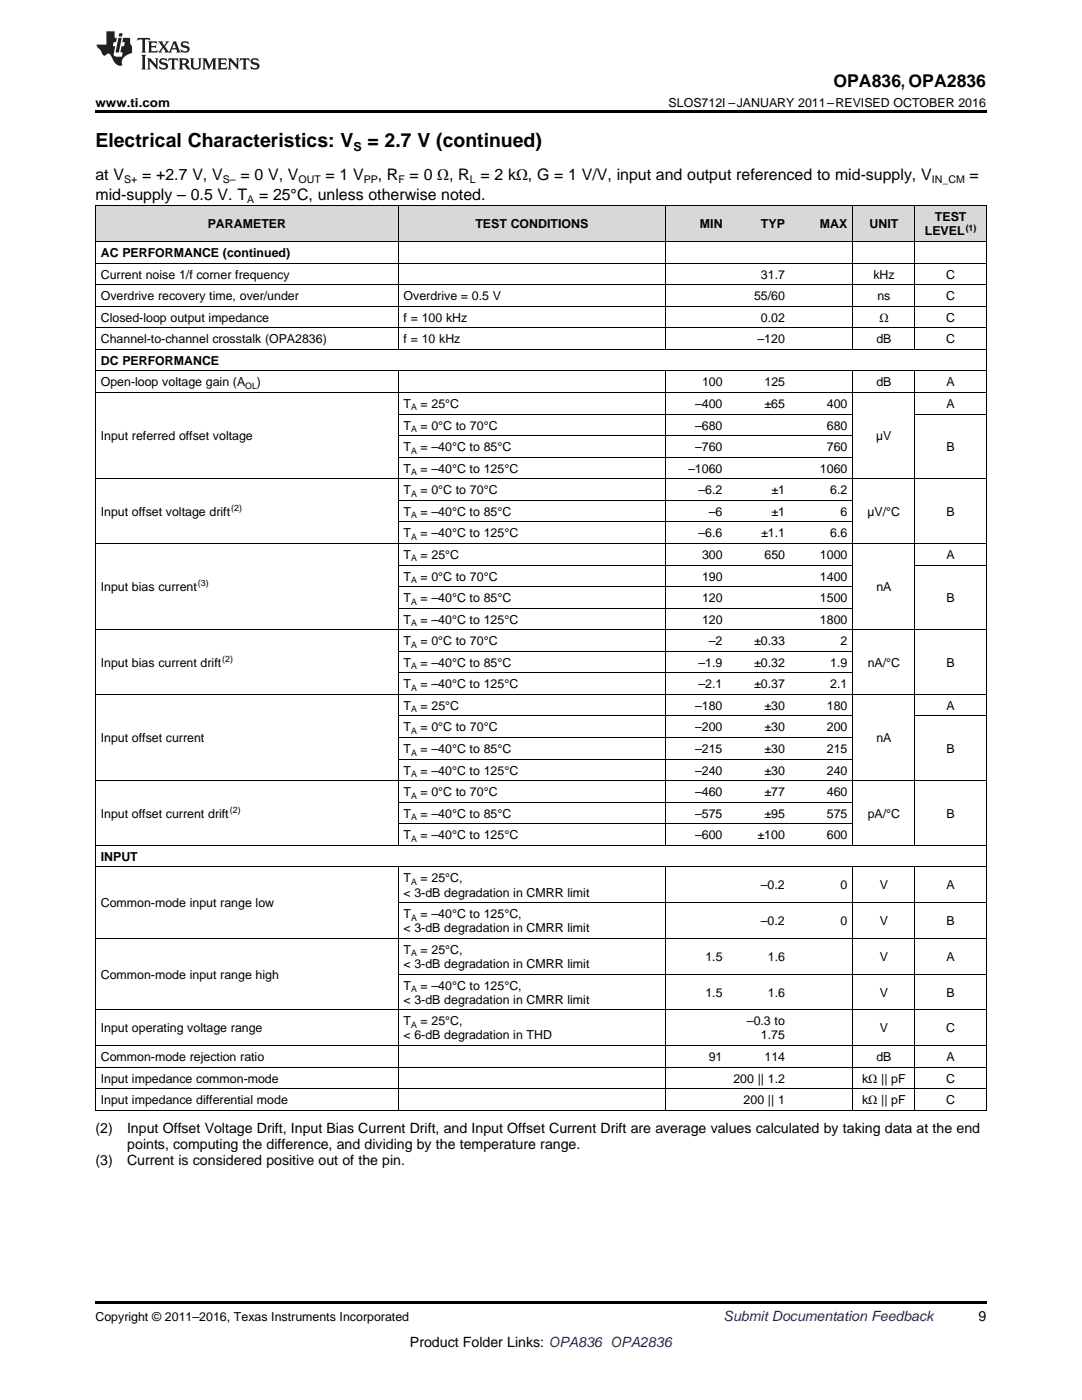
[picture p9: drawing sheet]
<svg xmlns="http://www.w3.org/2000/svg" width="216mm" height="279mm" viewBox="0 0 216 279" stroke-linecap="round" stroke-linejoin="round" font-family="sans-serif">
<defs><g id="words">
<g font-size="3.9">
<text x="19" y="29.3">Electrical Characteristics: V</text>
<text x="73.3" y="29.3">= 2.7 V (continued)</text>
</g>
<text font-size="3.5" x="166.3" y="17.3">OPA836, OPA2836</text>
<g font-size="3.2">
<text x="19" y="36">at V</text>
<text x="28.4" y="36">= +2.7 V, V</text>
<text x="48" y="36">= 0 V, V</text>
<text x="64.9" y="36">= 1 V</text>
<text x="75.4" y="36">, R</text>
<text x="81.7" y="36">= 0 Ω, R = 2 kΩ, G = 1 V/V, input and output referenced to mid-supply, V</text>
<text x="193.5" y="36">=</text>
<text x="19" y="39.9">mid-supply – 0.5 V. T</text>
<text x="51.7" y="39.9">= 25°C, unless otherwise noted.</text>
</g>
<g font-size="2.8">
<text x="19" y="226.2">(2)</text>
<text x="25.4" y="226.2">Input Offset Voltage Drift, Input Bias Current Drift, and Input Offset Current Drift are average values calculated by taking data at the end</text>
<text x="19" y="232.6">(3)</text>
<text x="25.4" y="232.6">Current is considered positive out of the pin.</text>
<text x="25.4" y="229.4">points, computing the difference, and dividing by the temperature range.</text>
<text x="195.3" y="263.6">9</text>
<text x="81.8" y="268.9">Product Folder Links: OPA836 OPA2836</text>
</g>
<text font-size="2.8" fill="#0000c8" x="144.4" y="263.6">Submit Documentation Feedback</text>
<g font-size="2.5">
<text x="19" y="21.4">www.ti.com</text>
<text x="133.4" y="21.4">SLOS712I –JANUARY 2011–REVISED OCTOBER 2016</text>
<text x="70.5" y="30.1">S</text>
<text x="41.5" y="45.6">PARAMETER</text>
<text x="94.9" y="45.6">TEST CONDITIONS</text>
<text x="139.7" y="45.6">MIN</text>
<text x="151.8" y="45.6">TYP</text>
<text x="163.6" y="45.6">MAX</text>
<text x="173.5" y="45.6">UNIT</text>
<text x="184.5" y="47">LEVEL</text>
<text x="186.5" y="44.2">TEST</text>
<text x="20.1" y="51.3">AC PERFORMANCE (continued)</text>
<text x="20.1" y="55.6">Current noise 1/f corner frequency</text>
<text x="20.1" y="59.9">Overdrive recovery time, over/under</text>
<text x="80.5" y="59.9">Overdrive = 0.5 V</text>
<text x="150.5" y="59.9">55/60</text>
<text x="151.8" y="55.6">31.7</text>
<text x="174.3" y="55.6">kHz</text>
<text x="175.1" y="59.9">ns</text>
<text x="188.8" y="55.6">C</text>
<text x="188.8" y="59.9">C</text>
<text x="20.1" y="64.2">Closed-loop output impedance</text>
<text x="80.5" y="64.2">f = 100 kHz</text>
<text x="151.8" y="64.2">0.02</text>
<text x="175.5" y="64.2">Ω</text>
<text x="188.8" y="64.2">C</text>
<text x="20.1" y="68.5">Channel-to-channel crosstalk (OPA2836)</text>
<text x="80.5" y="68.5">f = 10 kHz</text>
<text x="151.2" y="68.5">–120</text>
<text x="174.9" y="68.5">dB</text>
<text x="188.8" y="68.5">C</text>
<text x="20.1" y="72.8">DC PERFORMANCE</text>
<text x="20.1" y="77.1">Open-loop voltage gain (A</text>
<text x="51.3" y="77.1">)</text>
<text x="140.1" y="77.1">100</text>
<text x="152.5" y="77.1">125</text>
<text x="174.9" y="77.1">dB</text>
<text x="188.9" y="77.1">A</text>
<text x="80.5" y="81.4">T</text>
<text x="83.9" y="81.4">= 25°C</text>
<text x="138.7" y="81.4">–400</text>
<text x="152.5" y="81.4">±65</text>
<text x="165" y="81.4">400</text>
<text x="188.9" y="81.4">A</text>
<text x="20.1" y="87.9">Input referred offset voltage</text>
<text x="80.5" y="85.7">T</text>
<text x="83.9" y="85.7">= 0°C to 70°C</text>
<text x="138.7" y="85.7">–680</text>
<text x="165" y="85.7">680</text>
<text x="174.8" y="87.9">µV</text>
<text x="80.5" y="90">T</text>
<text x="80.5" y="94.3">T</text>
<text x="83.9" y="90">= –40°C to 85°C</text>
<text x="83.9" y="94.3">= –40°C to 125°C</text>
<text x="137.3" y="94.3">–1060</text>
<text x="138.7" y="90">–760</text>
<text x="163.6" y="94.3">1060</text>
<text x="165" y="90">760</text>
<text x="188.9" y="90">B</text>
<text x="80.5" y="98.6">T</text>
<text x="83.9" y="98.6">= 0°C to 70°C</text>
<text x="139.4" y="98.6">–6.2</text>
<text x="153.9" y="98.6">±1</text>
<text x="165.7" y="98.6">6.2</text>
<text x="20.1" y="102.9">Input offset voltage drift</text>
<text x="80.5" y="102.9">T</text>
<text x="80.5" y="107.2">T</text>
<text x="83.9" y="102.9">= –40°C to 85°C</text>
<text x="83.9" y="107.2">= –40°C to 125°C</text>
<text x="139.4" y="107.2">–6.6</text>
<text x="141.4" y="102.9">–6</text>
<text x="151.9" y="107.2">±1.1</text>
<text x="153.9" y="102.9">±1</text>
<text x="165.7" y="107.2">6.6</text>
<text x="167.7" y="102.9">6</text>
<text x="173.1" y="102.9">µV/°C</text>
<text x="188.9" y="102.9">B</text>
<text x="80.5" y="111.5">T</text>
<text x="83.9" y="111.5">= 25°C</text>
<text x="140.1" y="111.5">300</text>
<text x="152.5" y="111.5">650</text>
<text x="163.6" y="111.5">1000</text>
<text x="188.9" y="111.5">A</text>
<text x="20.1" y="118">Input bias current</text>
<text x="80.5" y="115.9">T</text>
<text x="83.9" y="115.9">= 0°C to 70°C</text>
<text x="140.1" y="115.9">190</text>
<text x="163.6" y="115.9">1400</text>
<text x="174.9" y="118">nA</text>
<text x="80.5" y="120.2">T</text>
<text x="80.5" y="124.5">T</text>
<text x="83.9" y="120.2">= –40°C to 85°C</text>
<text x="83.9" y="124.5">= –40°C to 125°C</text>
<text x="140.1" y="120.2">120</text>
<text x="140.1" y="124.5">120</text>
<text x="163.6" y="120.2">1500</text>
<text x="163.6" y="124.5">1800</text>
<text x="188.9" y="120.2">B</text>
<text x="80.5" y="128.8">T</text>
<text x="83.9" y="128.8">= 0°C to 70°C</text>
<text x="141.4" y="128.8">–2</text>
<text x="150.5" y="128.8">±0.33</text>
<text x="167.7" y="128.8">2</text>
<text x="20.1" y="133.1">Input bias current drift</text>
<text x="80.5" y="133.1">T</text>
<text x="80.5" y="137.4">T</text>
<text x="83.9" y="133.1">= –40°C to 85°C</text>
<text x="83.9" y="137.4">= –40°C to 125°C</text>
<text x="139.4" y="133.1">–1.9</text>
<text x="139.4" y="137.4">–2.1</text>
<text x="150.5" y="133.1">±0.32</text>
<text x="150.5" y="137.4">±0.37</text>
<text x="165.7" y="133.1">1.9</text>
<text x="165.7" y="137.4">2.1</text>
<text x="173.1" y="133.1">nA/°C</text>
<text x="188.9" y="133.1">B</text>
<text x="80.5" y="141.7">T</text>
<text x="83.9" y="141.7">= 25°C</text>
<text x="138.7" y="141.7">–180</text>
<text x="152.5" y="141.7">±30</text>
<text x="165" y="141.7">180</text>
<text x="188.9" y="141.7">A</text>
<text x="20.1" y="148.1">Input offset current</text>
<text x="80.5" y="146">T</text>
<text x="83.9" y="146">= 0°C to 70°C</text>
<text x="138.7" y="146">–200</text>
<text x="152.5" y="146">±30</text>
<text x="165" y="146">200</text>
<text x="174.9" y="148.1">nA</text>
<text x="80.5" y="150.3">T</text>
<text x="80.5" y="154.6">T</text>
<text x="83.9" y="150.3">= –40°C to 85°C</text>
<text x="83.9" y="154.6">= –40°C to 125°C</text>
<text x="138.7" y="150.3">–215</text>
<text x="138.7" y="154.6">–240</text>
<text x="152.5" y="150.3">±30</text>
<text x="152.5" y="154.6">±30</text>
<text x="165" y="150.3">215</text>
<text x="165" y="154.6">240</text>
<text x="188.9" y="150.3">B</text>
<text x="80.5" y="158.9">T</text>
<text x="83.9" y="158.9">= 0°C to 70°C</text>
<text x="138.7" y="158.9">–460</text>
<text x="152.5" y="158.9">±77</text>
<text x="165" y="158.9">460</text>
<text x="20.1" y="163.2">Input offset current drift</text>
<text x="80.5" y="163.2">T</text>
<text x="80.5" y="167.5">T</text>
<text x="83.9" y="163.2">= –40°C to 85°C</text>
<text x="83.9" y="167.5">= –40°C to 125°C</text>
<text x="138.7" y="163.2">–575</text>
<text x="138.7" y="167.5">–600</text>
<text x="151.2" y="167.5">±100</text>
<text x="152.5" y="163.2">±95</text>
<text x="165" y="163.2">575</text>
<text x="165" y="167.5">600</text>
<text x="173.1" y="163.2">pA/°C</text>
<text x="188.9" y="163.2">B</text>
<text x="20.1" y="171.8">INPUT</text>
<text x="80.5" y="176.1">T</text>
<text x="80.5" y="178.9">&lt; 3-dB degradation in CMRR limit</text>
<text x="83.9" y="176.1">= 25°C,</text>
<text x="151.8" y="177.5">–0.2</text>
<text x="167.7" y="177.5">0</text>
<text x="175.6" y="177.5">V</text>
<text x="188.9" y="177.5">A</text>
<text x="20.1" y="181.1">Common-mode input range low</text>
<text x="80.5" y="183.2">T</text>
<text x="83.9" y="183.2">= –40°C to 125°C,</text>
<text x="151.8" y="184.6">–0.2</text>
<text x="167.7" y="184.6">0</text>
<text x="175.6" y="184.6">V</text>
<text x="188.9" y="184.6">B</text>
<text x="80.5" y="186.1">&lt; 3-dB degradation in CMRR limit</text>
<text x="80.5" y="190.4">T</text>
<text x="83.9" y="190.4">= 25°C,</text>
<text x="140.8" y="191.8">1.5</text>
<text x="153.2" y="191.8">1.6</text>
<text x="175.6" y="191.8">V</text>
<text x="188.9" y="191.8">A</text>
<text x="20.1" y="195.3">Common-mode input range high</text>
<text x="80.5" y="193.2">&lt; 3-dB degradation in CMRR limit</text>
<text x="80.5" y="197.5">T</text>
<text x="83.9" y="197.5">= –40°C to 125°C,</text>
<text x="80.5" y="200.3">&lt; 3-dB degradation in CMRR limit</text>
<text x="140.8" y="198.9">1.5</text>
<text x="153.2" y="198.9">1.6</text>
<text x="175.6" y="198.9">V</text>
<text x="188.9" y="198.9">B</text>
<text x="20.1" y="206">Input operating voltage range</text>
<text x="80.5" y="204.6">T</text>
<text x="80.5" y="207.4">&lt; 6-dB degradation in THD</text>
<text x="83.9" y="204.6">= 25°C,</text>
<text x="149" y="204.6">–0.3 to</text>
<text x="151.8" y="207.4">1.75</text>
<text x="175.6" y="206">V</text>
<text x="188.8" y="206">C</text>
<text x="20.1" y="211.7">Common-mode rejection ratio</text>
<text x="141.4" y="211.7">91</text>
<text x="152.5" y="211.7">114</text>
<text x="174.9" y="211.7">dB</text>
<text x="188.9" y="211.7">A</text>
<text x="20.1" y="216">Input impedance common-mode</text>
<text x="20.1" y="220.3">Input impedance differential mode</text>
<text x="146.3" y="216">200 || 1.2</text>
<text x="148.4" y="220.3">200 || 1</text>
<text x="172" y="216">kΩ || pF</text>
<text x="172" y="220.3">kΩ || pF</text>
<text x="188.8" y="216">C</text>
<text x="188.8" y="220.3">C</text>
<text x="19" y="263.6">Copyright © 2011–2016, Texas Instruments Incorporated</text>
</g>
<g font-size="2.1">
<text x="24.8" y="36.6">S+</text>
<text x="44.5" y="36.6">S–</text>
<text x="49.3" y="40.5">A</text>
<text x="59.6" y="36.6">OUT</text>
<text x="72.6" y="36.6">PP</text>
<text x="79.5" y="36.6">F</text>
<text x="93.7" y="36.6">L</text>
<text x="185.9" y="36.6">IN_CM</text>
</g>
<g font-size="1.8">
<text x="192.7" y="46">(1)</text>
<text x="48.9" y="77.6">OL</text>
<text x="82" y="81.9">A</text>
<text x="82" y="86.2">A</text>
<text x="82" y="90.5">A</text>
<text x="82" y="94.8">A</text>
<text x="46.1" y="102">(2)</text>
<text x="82" y="99.1">A</text>
<text x="82" y="103.4">A</text>
<text x="82" y="107.7">A</text>
<text x="82" y="112">A</text>
<text x="39.5" y="117">(3)</text>
<text x="82" y="116.3">A</text>
<text x="82" y="120.7">A</text>
<text x="82" y="125">A</text>
<text x="82" y="129.3">A</text>
<text x="44.3" y="132.1">(2)</text>
<text x="82" y="133.6">A</text>
<text x="82" y="137.9">A</text>
<text x="82" y="142.2">A</text>
<text x="82" y="146.5">A</text>
<text x="82" y="150.8">A</text>
<text x="82" y="155.1">A</text>
<text x="82" y="159.4">A</text>
<text x="45.9" y="162.2">(2)</text>
<text x="82" y="163.7">A</text>
<text x="82" y="168">A</text>
<text x="82" y="176.6">A</text>
<text x="82" y="183.7">A</text>
<text x="82" y="190.9">A</text>
<text x="82" y="198">A</text>
<text x="82" y="205.1">A</text>
</g>
</g></defs>
<g fill="#d8d8d8">
<path d="M19 41.1h60.5v7.2h-60.5z"/>
<path d="M79.5 41.1h53.3v7.2h-53.3z"/>
<path d="M132.8 41.1h12.5v7.2h-12.5z"/>
<path d="M145.3 41.1h12.4v7.2h-12.4z"/>
<path d="M157.7 41.1h12.5v7.2h-12.5z"/>
<path d="M170.2 41.1h12.4v7.2h-12.4z"/>
<path d="M182.6 41.1h14.2v7.2h-14.2z"/>
</g>
<path d="M19 22h177.8v.5h-177.8zM19 259.7h177.8v.5h-177.8z" fill="#000"/>
<g fill="none" stroke="#000" stroke-width=".2">
<path d="M19 41.1h177.8v180.5M19 56.8h177.8M19 52.5h177.8M19 48.2h177.8M19.1 41.1v180.5M79.4 41.1v28.7M132.8 41.1v28.7M170.1 41.1v28.7M182.5 41.1v28.7M19 78.3h177.8M19 74h177.8M19 69.7h177.8"/>
<path d="M19 65.4h177.8M19 61.1h177.8M79.4 74.1v94.7M132.8 74.1v94.7M170.1 74.1v94.7M182.5 74.1v94.7M19 95.5h177.8M79.5 99.9h90.6M79.5 91.2h90.6M79.5 86.9h90.6M79.5 82.6h90.6M182.6 82.6h14.2"/>
<path d="M19 108.5h177.8M79.5 117.1h90.6M79.5 112.8h90.6M79.5 104.2h90.6M182.6 112.8h14.2M19 138.6h177.8M19 125.7h177.8M79.5 134.3h90.6M79.5 130h90.6M79.5 121.4h90.6M19 155.8h177.8M79.5 151.5h90.6"/>
<path d="M79.5 147.2h90.6M79.5 142.9h90.6M182.6 142.9h14.2M19 173h177.8M19 168.7h177.8M79.4 173.1v48.5M79.5 164.4h90.6M79.5 160.1h90.6M132.8 173.1v48.5M170.1 173.1v48.5M182.5 173.1v48.5M19 187.3h177.8"/>
<path d="M79.5 194.4h117.3M79.5 180.1h117.3M19 217.3h177.8M19 213h177.8M19 208.7h177.8M19 201.5h177.8M19 221.6h177.8"/>
</g>
<g fill="#231f20">
<path d="M27.5 7.6l-.1 .5 .4-.2h.6v.1v2.1l-.2 .4h1l-.3-.4v-2.1l.1-.1h.5l.5 .2-.2-.5zM29.5 8.3l.2 .3v1.5l-.2 .4h1.8l.2-.6a1.04 1.04 0 0 1-1.3 .2v-.7h.6l.3 .2v-.6l-.3 .2h-.6v-.6l.8-.1 .4 .3-.2-.5zM31.5 8.3l.9 1.1-.9 1.1h.8l-.2-.2 .5-.7 .4 .7-.2 .2h1.5l-.1-.2 .1-.4h.9l.1 .4-.2 .2h1l-.3-.3-.7-1.9h-.5l-.9 2-.8-1 .9-1h-.8l.1 .3-.3 .5-.4-.6 .2-.2zM34.7 8.6l.4 1h-.7zM36.3 8.4a.63 .63 0 0 0-.2 .7 .63 .63 0 0 0 .6 .4l.6 .2 .1 .2a.75 .75 0 0 1-.7 .4 .75 .75 0 0 1-.6-.5l.1 .7 .1-.1a1.11 1.11 0 0 0 1.5-.6 1.13 1.13 0 0 0-1.2-.8l-.1-.4a1.04 1.04 0 0 1 1.2 .2l-.2-.5-.1 .1-.5-.2zM28.2 10.9l.2 .4v2.2l-.2 .4h1l-.3-.4v-2.2l.3-.4zM29.3 11.6l.3 .4v1.5l-.3 .4h.8l-.2-.4v-1.3l1.5 1.7v-1.9l.2-.4h-.7l.2 .4v.9l-1.1-1.3zM32 11.8a.62 .62 0 0 0-.2 .7 .62 .62 0 0 0 .6 .4l.6 .1 .1 .3a.76 .76 0 0 1-.7 .3 .76 .76 0 0 1-.6-.4l.1 .7 .1-.1a1.11 1.11 0 0 0 1.5-.6 1.13 1.13 0 0 0-1.2-.8l-.1-.4a1.04 1.04 0 0 1 1.2 .2l-.2-.6-.1 .1-.5-.1zM33.7 11.6l-.2 .6a.61 .61 0 0 1 .8-.3v1.6l-.2 .4h.9l-.2-.4v-1.6a.63 .63 0 0 1 .8 .3l-.2-.6zM35.6 11.6l.3 .4v1.5l-.3 .4h1l-.2-.2v-.8l.5 .2a.76 .76 0 0 0 1.2 .7l-1-1a.58 .58 0 0 0 .6-.5 .58 .58 0 0 0-.5-.6zM36.4 11.9h.1a.45 .45 0 0 1 .5 .1 .45 .45 0 0 1 .1 .5l-.7 .2zM37.9 11.6l.2 .2a2.17 2.17 0 0 0 .3 1.9 .99 .99 0 0 0 1.6-.6v-1.1l.2-.4h-.7l.2 .2a1.92 1.92 0 0 1-.2 1.8 .6 .6 0 0 1-.9-.5v-1.1l.2-.4zM40.4 11.6l.2 .4v1.5l-.2 .4h.7l-.2-.4v-1.4l.8 1.8 .8-1.8v1.4l-.2 .4h.9l-.2-.4v-1.5l.2-.4h-.8l-.6 1.5-.6-1.5zM43.4 11.6l.2 .4v1.5l-.2 .4h1.8l.2-.6a1.04 1.04 0 0 1-1.3 .1v-.6h.5l.4 .2v-.6l-.4 .2h-.5v-.7h.8l.3 .3-.1-.6zM45.5 11.6l.2 .4v1.5l-.2 .4h.7l-.2-.4v-1.3l1.5 1.7v-1.9l.2-.4h-.7l.2 .4v.9l-1.1-1.3zM47.9 11.6l-.1 .6a.61 .61 0 0 1 .8-.3v1.6l-.3 .4h1l-.3-.4 .1-1.6a.63 .63 0 0 1 .7 .3l-.1-.6zM50.2 11.8a.62 .62 0 0 0-.2 .7 .62 .62 0 0 0 .6 .4l.6 .1 .2 .3a.76 .76 0 0 1-.8 .3 .76 .76 0 0 1-.6-.4l.1 .7 .2-.1a1.11 1.11 0 0 0 1.5-.6 1.13 1.13 0 0 0-1.3-.8l-.1-.4a1.04 1.04 0 0 1 1.2 .2l-.1-.6-.2 .1-.5-.1z"/>
<path d="M21.2 6.3v2.6h-1.9l.1 .4 .7 .9a.91 .91 0 0 0 1 .8 .56 .56 0 0 1 .5-.3 .56 .56 0 0 1 .5 .3l.4 .8a1.53 1.53 0 0 0 1.9 1.2 1.54 1.54 0 0 1 1-2.1l.9-.3v-1.4a1.52 1.52 0 0 1-.3-1.6h-1.4l-.2 .8h.5l-.2 .8h-.4l-.2 1v.2l.4 .1-.2 .8a1.93 1.93 0 0 1-1.6-.3l.3-1.8h-.5l.2-.8h.4l.2-.8h-.4v-1.3zM23.6 7.6l-.6 2.9h.7l.6-2.9zM23.8 6.6l-.1 .7h.6l.2-.7z"/>
</g>
<use href="#words"/>
</svg>
